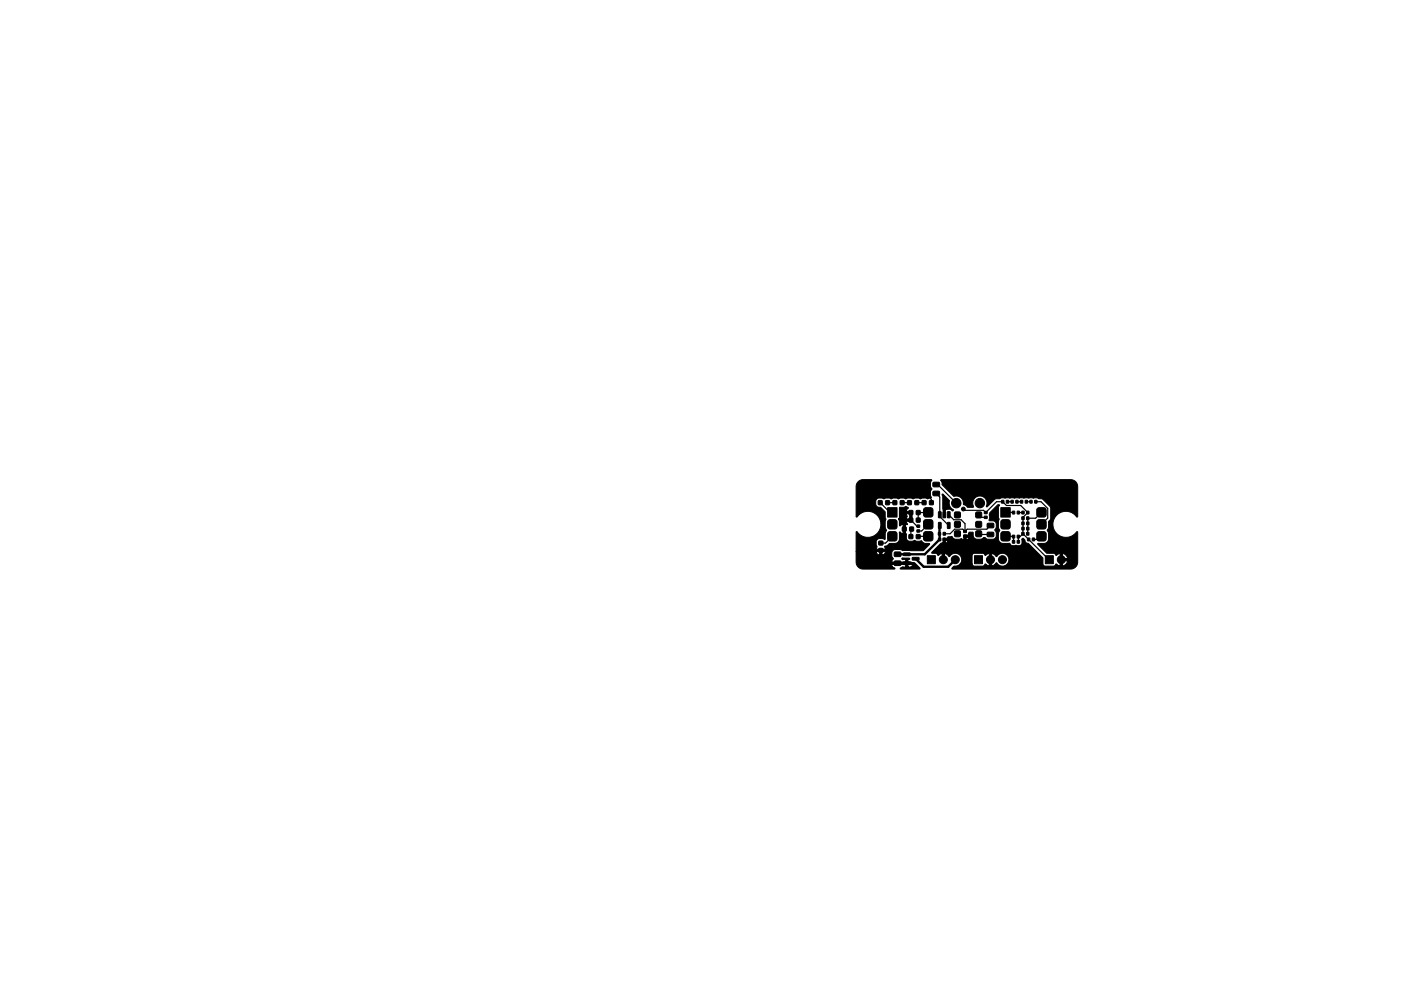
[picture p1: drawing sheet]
<svg xmlns="http://www.w3.org/2000/svg" width="297mm" height="210mm" viewBox="0 0 297 210" stroke-linecap="round" stroke-linejoin="round" font-family="sans-serif">
<g fill="#000" stroke="#000" stroke-width=".21">
<path d="M186.2 106.2h.8v.9h-.8zM186.3 114.8h.9v.8h-.9zM186.3 116.4h.9v.8h-.9zM187.8 106.2h.8v.9h-.8zM188.2 107.7h2v2h-2zM188.3 112.9l.4-.1h1l.3 .1 .2 .4v1l-.2 .3-.3 .2h-1l-.4-.2-.1-.3v-1.1zM188.3 110.4l.4-.2h1l.3 .2 .2 .3v1l-.2 .4-.3 .1h-1l-.4-.1-.1-.4v-1.1zM189.3 106.2h.8v.9h-.8zM189.6 119.1l1.3-.1 .1 .2v.6l-.2 .2h-1.1l-.1-.3zM189.6 117.2l1.3-.1 .1 .2v.6l-.2 .2h-1.1l-.1-.3zM190.9 106.2h.8v.9h-.8zM191.6 119.2h1.3l.1 .5-1.4 .1z"/>
<path d="M191.6 117.3h1.3l.1 .5-1.4 .1zM191.3 111.8h.8v.9h-.8zM192.4 106.2h.8v.9h-.8zM193.4 118.3h1.4l.1 .5h-1.4zM192.7 108.3h.8v.9h-.8zM192.7 113.4h.8v.9h-.8zM192.7 109.9h.8v.9h-.8zM192.9 111.8h.8v.9h-.8zM194 106.2h.8v.9h-.8zM194.4 111.4h.6v.5h-.6zM194.4 112.4h.6v.5h-.6zM194.3 108.3h.8v.9h-.8z"/>
<path d="M194.3 113.4h.8v.9h-.8zM194.3 109.9h.8v.9h-.8zM195.5 106.2h.8v.9h-.8zM196 112.9l.3-.1h1l.4 .1 .1 .4v1l-.1 .3-.4 .2h-1l-.3-.2-.2-.3v-1.1zM196 107.9l.3-.2h1l.4 .2 .1 .3v1l-.1 .4-.4 .1h-1l-.3-.1-.2-.4v-1.1zM196 110.4l.3-.2h1l.4 .2 .1 .3v1l-.1 .4-.4 .1h-1l-.3-.1-.2-.4v-1.1zM196.6 117.9h1.7v1.7h-1.7zM197.1 106.2h.8v.9h-.8zM181.9 102.3l.5-.4 .6-.1h14.6l-.3 .7v.7l.3 .6-.3 .5v.8l.2 .4-.1 .2-.7 .2-.5-.2h-.7l-.3 .2-.6-.2h-.6l-.4 .2-.5-.2h-.7l-.3 .2-.6-.2h-.6l-.4 .2-.5-.2h-.7l-.3 .2-.6-.2h-.6l-.4 .2-1-.2-.7 .4v.8l.1 .5 .5 .2 .4 .1 1 .9v1.2l.1 .3-.1 .5v1.3l.3 .6-.3 .7v1.2l-1.4-.1-.5 .4v.8l.2 .5-.2 .5h1.9l-.2-.5 .1-.1 .5-.1 .5-.5h1.2a1.01 1.01 0 0 0 .9-.9v-1.5h.1l.7 .3v-1.9l-.8 .2-.2-1.4h2.4v-1.1h-.7l.2 .5-.2 .6h-1.6l.1-.3v-2.1l1.4-.3 .5 .3-.4 .8h1.1l.1 .1v1.9l-1.2 .1 .2 .7h-.4v1.9l.2 .1v.9l.1 .4 .6 .2h.6l.4-.2 .5 .2 .9-.1 .7 .6h1l.1 .1-1.4 1.4h-4.3l-.5-.2h-1.1l-.7 .4v1l.3 .6-.3 .6h2.9v-.5h-.6l-.2-.2 1.6-.1 .1 .2-.4 .1v.5l1.4 .2 1.1 1.1v.2h-4.1l.5-.4h1.7l.4-.5h-1v.5h-.5v-.5h-2.9a.94 .94 0 0 0 .7 .8l-.2 .1h-6.6a1.48 1.48 0 0 1-1.5-1.4v-2.3l4.3 .1a.71 .71 0 0 0 .7 .6h.5a.71 .71 0 0 0 .7-.6l-.7-.1v.7h-.5v-.7h-5v-4.1l.2-.1a2.79 2.79 0 0 0 4.1 .5 2.79 2.79 0 0 0 0-4.2 2.79 2.79 0 0 0-4.2 .6l-.1-6.5zM199 113h.4v.5h-.4zM197.8 102.4l1.3-.1 .1 .2v.6l-.2 .2h-1.1l-.1-.3zM197.8 104.3l1.3-.1 .1 .2v.6l-.2 .2h-1.1l-.1-.3z"/>
<path d="M199 108.6h.5v1.3l-.5-.1zM199 110.9h.5v1.2h-.5zM199 114.2h.5v.5h-.5zM200 113h.4v.5h-.4zM199.8 104.9l.1-.1 1.4 1.4a1.68 1.68 0 0 0 .8 1.9l-.2 .3-.5-.4h-.9l-.2 1.3-.2 .1zM199.9 108.6h.6l-.1 1.3-.5-.1zM199.9 114.2h.5v.5h-.5zM200.9 108.6h.5v1.3l-.5-.1zM200.9 110.9h.5v1.2h-.5zM202.5 112.7l.8-.1 .3 .1 .1 .9-.2 .2-.8 .1-.3-.1v-.9zM202.4 110.7l.3-.1 .8 .1 .2 .2-.1 .9-.3 .1-.8-.1-.1-.2zM202.4 108.7l.3-.1 .8 .1 .2 .2-.1 .9-.3 .1-.8-.1-.1-.2z"/>
<path d="M204.3 112.5h.6v.5h-.6zM204.3 113.5h.6v.5h-.6zM206.6 117.9h1.7v1.7h-1.7zM206.9 112.7l.3-.1 .8 .1 .1 .2v.9l-.3 .1-.8-.1-.2-.2zM206.9 110.7l.3-.1 .8 .1 .1 .2v.9l-.3 .1-.8-.1-.2-.2zM206.9 108.7l.3-.1 .8 .1 .1 .2v.9l-.3 .1-.8-.1-.2-.2zM208.7 108.5h.6v.5h-.6zM208.7 109.5h.6v.5h-.6zM209.3 111.1l1.3-.1 .1 .2v.6l-.2 .2h-1.1l-.1-.3zM209.3 113l1.3-.1 .1 .2v.6l-.2 .2h-1.1l-.1-.3zM212.2 107.7h2v2h-2zM212.3 112.9l.4-.1h1l.3 .1 .2 .4v1l-.2 .3-.3 .2h-1l-.4-.2-.1-.3v-1z"/>
<path d="M212.3 110.4l.4-.2h1l.3 .2 .2 .3v1l-.2 .4-.3 .1h-1l-.4-.1-.1-.4v-1zM212.4 106.2h.4v.5h-.4zM213.4 106.2h.4v.5h-.4zM214.4 106.2h.4v.5h-.4zM214.7 108.5h.4v.5h-.4zM214.7 113.6h.4v.5h-.4zM214.7 114.7h.4v.5h-.4zM215.4 106.2h.4v.5h-.4zM215.7 108.5h.4v.5h-.4zM215.7 113.6h.4v.5h-.4zM215.7 114.7h.4v.5h-.4zM216.4 106.2h.4v.5h-.4z"/>
<path d="M216.6 113h.5v.5h-.5zM216.7 109.7h.4v.5h-.4zM216.7 111.9h.4v.5h-.4zM216.7 110.8h.4v.5h-.4zM216.7 108.5h.4v.5h-.4zM217.4 106.2h.4v.5h-.4zM217.7 113h.4v.5h-.4zM217.7 109.7h.4v.5h-.4zM217.7 111.9h.4v.5h-.4zM217.7 110.8h.4v.5h-.4zM217.9 114.2h.4v.5h-.4zM217.7 108.5h.4v.5h-.4z"/>
<path d="M218.4 106.2h.4v.5h-.4zM218.9 114.2h.4v.5h-.4zM219.4 106.2h.4v.5h-.4zM220 112.9l.3-.1h1l.4 .1 .1 .4v1l-.1 .3-.4 .2h-1l-.3-.2-.2-.3v-1zM220 107.9l.3-.2h1l.4 .2 .1 .3v1l-.1 .4-.4 .1h-1l-.3-.1-.2-.4v-1zM220 110.4l.3-.2h1l.4 .2 .1 .3v1l-.1 .4-.4 .1h-1l-.3-.1-.2-.4v-1zM221.6 117.9h1.7v1.7h-1.7zM199.5 101.8h27.5a1.49 1.49 0 0 1 1.5 1.5v6.3l-.2 .1a2.79 2.79 0 0 0-4.1-.5 2.79 2.79 0 0 0 0 4.2 2.79 2.79 0 0 0 4.2-.6l.1 6.5a1.49 1.49 0 0 1-1.5 1.4h-25.1l-.1-.1 .5-.5 .7-.1 .6-.4h2.5l.4 .5h1.9l.5-.5 .7 .5h.7l1-.7a1.4 1.4 0 0 0 2.1 .4 1.4 1.4 0 0 0 0-2.2 1.4 1.4 0 0 0-2.2 .5l-.5-.5-.4-.2v2.7h-.6v-2.7l-.7 .4-.6-.4h-1.9l-.4 .4v1.8h-2.5a1.4 1.4 0 0 0-.3-2 1.4 1.4 0 0 0-2.1 .5l-.5-.5-.4-.2v1.5l-.4 .1-.2-.1v-1.5l-.7 .4-.4-.4-1.1-.1 2-2h.9l.4-.3 .2-.3h-.5l-.1 .5h-.5l.2-1h.8l.1-.3 .8-.1 .4 .5 .4 .1 1.2-.1 .5 .2h.6l.3-.1 .2-.4h-.5v.5h-.6l.1-.9 1-.1 .1-.6h.7l.2 1 .3 .4 .4 .1 1.2-.1a.72 .72 0 0 1 1.1 .1h1.2l.6-.4v-1l-.3-.6 .3-.5v-.8l-.4-.5-1.1-.2 .1-.4-.1-.8 .2-.4 1.6-1.7h.3l.1 .1-.2 .5v2.1l.1 .3-.1 .5v1.2l.3 .7-.3 .7v1.2a1.01 1.01 0 0 0 .9 .9h1.5l.6 .5h1.4l.5-.4v-1l.3-.2 .7 .9 .5 .2 3 3v1.4l.3 .3 2 .1 .5-.5 .7 .5h.7a1.3 1.3 0 0 0 1.1-1.1h-1.1v1.1h-.5v-1.6h1.6a1.28 1.28 0 0 0-1.1-1.1v1.1h-.5v-1.1l-.8 .4-.6-.4h-1.5l-1.9-2 .1-.1h1.3a1.01 1.01 0 0 0 .9-.9v-1.2l-.3-.7 .3-.6v-1.3l.5-.6v-2.2l-.2-.4-1.6-1.5-1.2-.3h-7.4l-.4 .2-1 .1-1.7 1.6-.2-.1a1.51 1.51 0 0 0-.7-2 1.52 1.52 0 0 0-1.8 .3 1.52 1.52 0 0 0-.2 1.8l-.1 .1h-1.1l-.5-.4a.46 .46 0 0 1-.5-.2 .46 .46 0 0 1 0-.5l-.4-.8a1.72 1.72 0 0 0-1.6-.4l-2.4-2.4z"/>
<circle cx="196.7" cy="103.7" r=".4"/>
<circle cx="196.7" cy="102.2" r=".4"/>
<circle cx="196.7" cy="105.2" r=".4"/>
<circle cx="200" cy="118.7" r=".85"/>
<circle cx="200.8" cy="107" r=".4"/>
<circle cx="202.5" cy="118.7" r=".85"/>
<circle cx="202.7" cy="106.7" r="1"/>
<circle cx="204.2" cy="108" r=".4"/>
<circle cx="207.7" cy="106.7" r="1"/>
<circle cx="210" cy="118.7" r=".85"/>
<circle cx="212.5" cy="118.7" r=".85"/>
<circle cx="225" cy="118.7" r=".85"/>
</g>
<g fill="none" stroke="#000" stroke-width=".25">
<path d="M186.6 106.6l2.1 2.1h.5M188.2 106.6h1.5M189.2 113.8l-1.4 1.4h-1.1M191.3 106.6h1.5M193.1 110.3l1.3 1.3h.3M193.3 112.2l-.2 .2v1.4M194.4 106.6h1.5M196.7 105.2l.8 .8v.6M196.8 113.8h-2.1M196.8 108.7h-2.1v1.6M196.8 111.2l-1.4 1.5h-.7M198.5 102.8h.3l3.9 3.9"/>
<path d="M198.5 104.7l.8 .7v4.2l1.8 1.9M200.7 107l-.5 .5v1.7M201.1 111.5h.1M201.1 109.2l1.1 1.1h1.6l.8 .8v1.6M204.3 108l.2 .3h4l.5 .4 2.3-2.3h1.3l.8 .8h3l1.5 1.5-1 1.1v3.4M204.6 112.7l-.5-.4h-1.7l-1 .9h-1.2M207.5 113.2l.2 .2h2.3M207.5 109.2l.5 .6h1M210 111.5l-.8 .8h-4.1l-.5 .4M213.2 113.8h1.6l.1 1.1M213.2 108.7h1.7M213.6 106.4h1"/>
<path d="M215.6 106.4h1M215.9 108.7h1M216.9 113.2h.1M216.9 113.2l-.6 .6h-.4v1.1M216.9 113.2l5.6 5.5M216.9 112.1v.1M217.6 106.4h1M217.9 112.1v.1M219.6 106.4h1.1l1.4 1.5v2l-1.3 1.3M220.8 108.7l-1.2 1.2h-1.7v3.3M220.8 113.8l-.7 .6h-1"/>
</g>
<path d="M194.1 118.5l1.7 1.7h5.2l1.5-1.5M199.3 111.5l-.1 2.9-3.1 3.2h-5.8" fill="none" stroke="#000" stroke-width=".5"/>
</svg>
